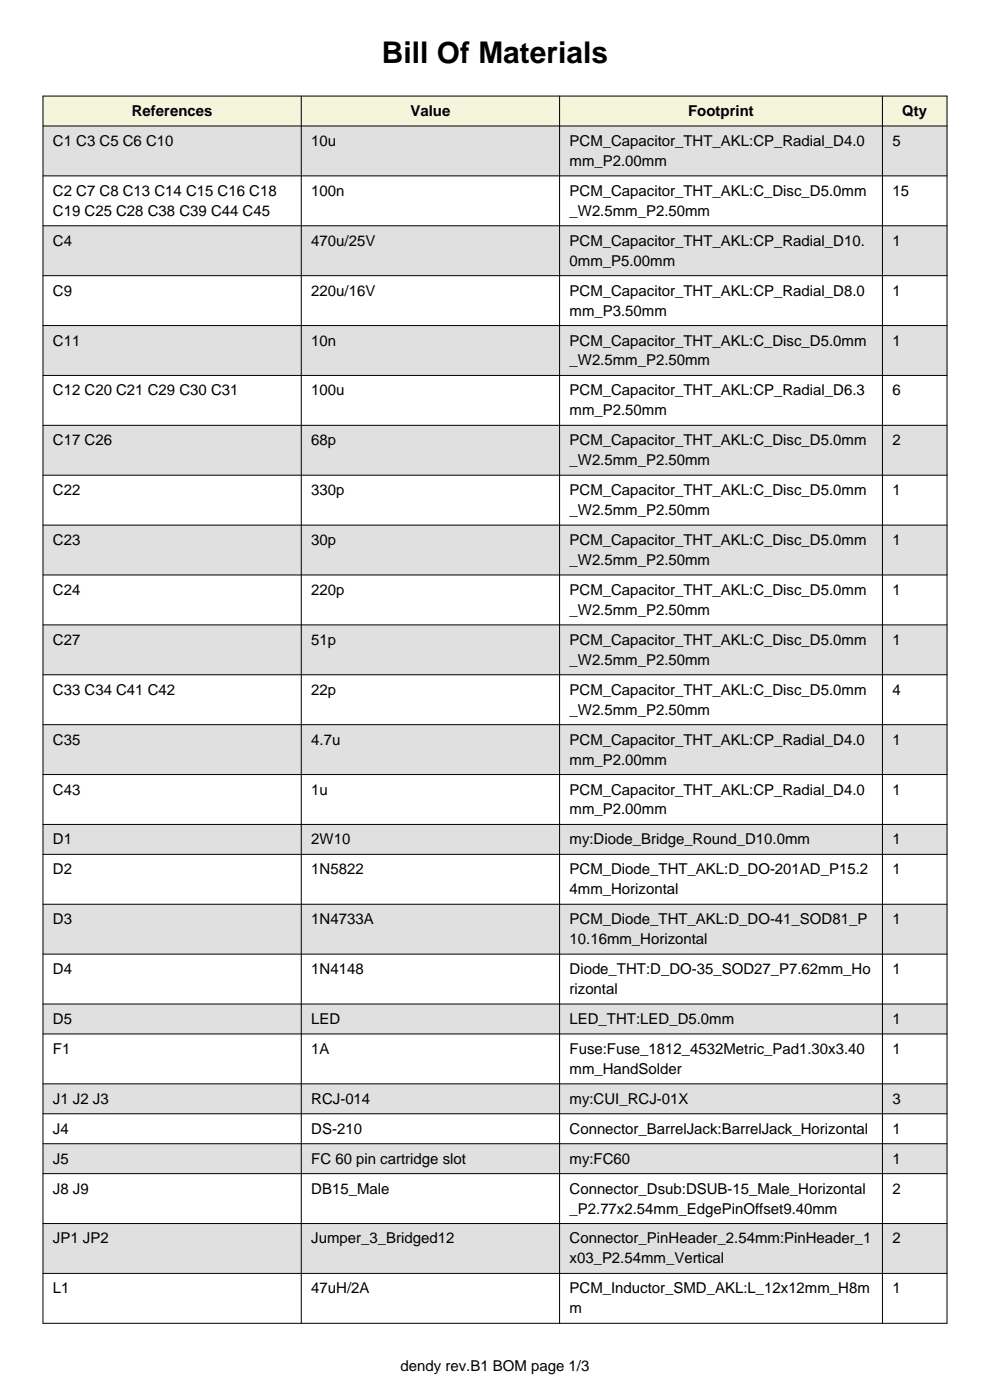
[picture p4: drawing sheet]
<svg xmlns="http://www.w3.org/2000/svg" width="210mm" height="297mm" viewBox="0 0 210 297" stroke-linecap="round" stroke-linejoin="round" font-family="sans-serif">
<defs><g id="words">
<text font-size="6.3" x="81" y="13.5">Bill Of Materials</text>
<g font-size="3.2">
<text x="28" y="24.6">References</text>
<text x="87.1" y="24.6">Value</text>
<text x="146" y="24.6">Footprint</text>
<text x="191.4" y="24.6">Qty</text>
<text x="11.2" y="31">C1 C3 C5 C6 C10</text>
<text x="66" y="31">10u</text>
<text x="120.8" y="31">PCM_Capacitor_THT_AKL:CP_Radial_D4.0</text>
<text x="120.8" y="35.2">mm_P2.00mm</text>
<text x="189.3" y="31">5</text>
<text x="11.2" y="41.5">C2 C7 C8 C13 C14 C15 C16 C18</text>
<text x="66" y="41.5">100n</text>
<text x="120.8" y="41.5">PCM_Capacitor_THT_AKL:C_Disc_D5.0mm</text>
<text x="189.3" y="41.5">15</text>
<text x="11.2" y="45.8">C19 C25 C28 C38 C39 C44 C45</text>
<text x="120.8" y="45.8">_W2.5mm_P2.50mm</text>
<text x="11.2" y="52.1">C4</text>
<text x="66" y="52.1">470u/25V</text>
<text x="120.8" y="52.1">PCM_Capacitor_THT_AKL:CP_Radial_D10.</text>
<text x="189.3" y="52.1">1</text>
<text x="120.8" y="56.4">0mm_P5.00mm</text>
<text x="11.2" y="62.7">C9</text>
<text x="66" y="62.7">220u/16V</text>
<text x="120.8" y="62.7">PCM_Capacitor_THT_AKL:CP_Radial_D8.0</text>
<text x="189.3" y="62.7">1</text>
<text x="120.8" y="66.9">mm_P3.50mm</text>
<text x="11.2" y="73.3">C11</text>
<text x="66" y="73.3">10n</text>
<text x="120.8" y="73.3">PCM_Capacitor_THT_AKL:C_Disc_D5.0mm</text>
<text x="120.8" y="77.5">_W2.5mm_P2.50mm</text>
<text x="189.3" y="73.3">1</text>
<text x="11.2" y="83.9">C12 C20 C21 C29 C30 C31</text>
<text x="66" y="83.9">100u</text>
<text x="120.8" y="83.9">PCM_Capacitor_THT_AKL:CP_Radial_D6.3</text>
<text x="189.3" y="83.9">6</text>
<text x="120.8" y="88.1">mm_P2.50mm</text>
<text x="11.2" y="94.5">C17 C26</text>
<text x="66" y="94.5">68p</text>
<text x="120.8" y="94.5">PCM_Capacitor_THT_AKL:C_Disc_D5.0mm</text>
<text x="189.3" y="94.5">2</text>
<text x="120.8" y="98.7">_W2.5mm_P2.50mm</text>
<text x="11.2" y="105">C22</text>
<text x="66" y="105">330p</text>
<text x="120.8" y="105">PCM_Capacitor_THT_AKL:C_Disc_D5.0mm</text>
<text x="189.3" y="105">1</text>
<text x="120.8" y="109.3">_W2.5mm_P2.50mm</text>
<text x="11.2" y="115.6">C23</text>
<text x="66" y="115.6">30p</text>
<text x="120.8" y="115.6">PCM_Capacitor_THT_AKL:C_Disc_D5.0mm</text>
<text x="120.8" y="119.9">_W2.5mm_P2.50mm</text>
<text x="189.3" y="115.6">1</text>
<text x="11.2" y="126.2">C24</text>
<text x="66" y="126.2">220p</text>
<text x="120.8" y="126.2">PCM_Capacitor_THT_AKL:C_Disc_D5.0mm</text>
<text x="120.8" y="130.4">_W2.5mm_P2.50mm</text>
<text x="189.3" y="126.2">1</text>
<text x="11.2" y="136.8">C27</text>
<text x="66" y="136.8">51p</text>
<text x="120.8" y="136.8">PCM_Capacitor_THT_AKL:C_Disc_D5.0mm</text>
<text x="189.3" y="136.8">1</text>
<text x="120.8" y="141">_W2.5mm_P2.50mm</text>
<text x="11.2" y="147.4">C33 C34 C41 C42</text>
<text x="66" y="147.4">22p</text>
<text x="120.8" y="147.4">PCM_Capacitor_THT_AKL:C_Disc_D5.0mm</text>
<text x="189.3" y="147.4">4</text>
<text x="120.8" y="151.6">_W2.5mm_P2.50mm</text>
<text x="11.2" y="158">C35</text>
<text x="66" y="158">4.7u</text>
<text x="120.8" y="158">PCM_Capacitor_THT_AKL:CP_Radial_D4.0</text>
<text x="189.3" y="158">1</text>
<text x="120.8" y="162.2">mm_P2.00mm</text>
<text x="11.2" y="168.5">C43</text>
<text x="66" y="168.5">1u</text>
<text x="120.8" y="168.5">PCM_Capacitor_THT_AKL:CP_Radial_D4.0</text>
<text x="120.8" y="172.8">mm_P2.00mm</text>
<text x="189.3" y="168.5">1</text>
<text x="11.2" y="179.1">D1</text>
<text x="66" y="179.1">2W10</text>
<text x="120.8" y="179.1">my:Diode_Bridge_Round_D10.0mm</text>
<text x="189.3" y="179.1">1</text>
<text x="11.2" y="185.5">D2</text>
<text x="66" y="185.5">1N5822</text>
<text x="120.8" y="185.5">PCM_Diode_THT_AKL:D_DO-201AD_P15.2</text>
<text x="189.3" y="185.5">1</text>
<text x="120.8" y="189.7">4mm_Horizontal</text>
<text x="11.2" y="196.1">D3</text>
<text x="66" y="196.1">1N4733A</text>
<text x="120.8" y="196.1">PCM_Diode_THT_AKL:D_DO-41_SOD81_P</text>
<text x="189.3" y="196.1">1</text>
<text x="120.8" y="200.3">10.16mm_Horizontal</text>
<text x="11.2" y="206.6">D4</text>
<text x="66" y="206.6">1N4148</text>
<text x="120.8" y="206.6">Diode_THT:D_DO-35_SOD27_P7.62mm_Ho</text>
<text x="189.3" y="206.6">1</text>
<text x="120.8" y="210.9">rizontal</text>
<text x="11.2" y="217.2">D5</text>
<text x="66" y="217.2">LED</text>
<text x="120.8" y="217.2">LED_THT:LED_D5.0mm</text>
<text x="189.3" y="217.2">1</text>
<text x="11.2" y="223.6">F1</text>
<text x="66" y="223.6">1A</text>
<text x="120.8" y="223.6">Fuse:Fuse_1812_4532Metric_Pad1.30x3.40</text>
<text x="120.8" y="227.8">mm_HandSolder</text>
<text x="189.3" y="223.6">1</text>
<text x="11.2" y="234.2">J1 J2 J3</text>
<text x="66" y="234.2">RCJ-014</text>
<text x="120.8" y="234.2">my:CUI_RCJ-01X</text>
<text x="189.3" y="234.2">3</text>
<text x="11.2" y="240.5">J4</text>
<text x="66" y="240.5">DS-210</text>
<text x="120.8" y="240.5">Connector_BarrelJack:BarrelJack_Horizontal</text>
<text x="189.3" y="240.5">1</text>
<text x="11.2" y="246.9">J5</text>
<text x="66" y="246.9">FC 60 pin cartridge slot</text>
<text x="120.8" y="246.9">my:FC60</text>
<text x="189.3" y="246.9">1</text>
<text x="11.2" y="253.2">J8 J9</text>
<text x="66" y="253.2">DB15_Male</text>
<text x="120.8" y="253.2">Connector_Dsub:DSUB-15_Male_Horizontal</text>
<text x="120.8" y="257.4">_P2.77x2.54mm_EdgePinOffset9.40mm</text>
<text x="189.3" y="253.2">2</text>
<text x="11.2" y="263.8">JP1 JP2</text>
<text x="66" y="263.8">Jumper_3_Bridged12</text>
<text x="120.8" y="263.8">Connector_PinHeader_2.54mm:PinHeader_1</text>
<text x="189.3" y="263.8">2</text>
<text x="120.8" y="268">x03_P2.54mm_Vertical</text>
<text x="11.2" y="274.4">L1</text>
<text x="66" y="274.4">47uH/2A</text>
<text x="120.8" y="274.4">PCM_Inductor_SMD_AKL:L_12x12mm_H8m</text>
<text x="189.3" y="274.4">1</text>
<text x="120.8" y="278.6">m</text>
<text x="85" y="290.9">dendy rev.B1 BOM page 1/3</text>
</g>
</g></defs>
<path d="M9.1 26.7h191.8v10.6h-191.8z" fill-rule="evenodd" fill="#e0e0e0"/>
<path d="M9.1 37.3h191.8v10.6h-191.8z" fill-rule="evenodd" fill="#fff"/>
<path d="M9.1 47.9h191.8v10.6h-191.8z" fill-rule="evenodd" fill="#e0e0e0"/>
<path d="M9.1 58.5h191.8v10.6h-191.8z" fill-rule="evenodd" fill="#fff"/>
<path d="M9.1 69.1h191.8v10.5h-191.8z" fill-rule="evenodd" fill="#e0e0e0"/>
<path d="M9.1 79.6h191.8v10.6h-191.8z" fill-rule="evenodd" fill="#fff"/>
<path d="M9.1 90.2h191.8v10.6h-191.8z" fill-rule="evenodd" fill="#e0e0e0"/>
<path d="M9.1 100.8h191.8v10.6h-191.8z" fill-rule="evenodd" fill="#fff"/>
<path d="M9.1 111.4h191.8v10.6h-191.8z" fill-rule="evenodd" fill="#e0e0e0"/>
<path d="M9.1 122h191.8v10.6h-191.8z" fill-rule="evenodd" fill="#fff"/>
<path d="M9.1 132.6h191.8v10.5h-191.8z" fill-rule="evenodd" fill="#e0e0e0"/>
<path d="M9.1 143.1h191.8v10.6h-191.8z" fill-rule="evenodd" fill="#fff"/>
<path d="M9.1 153.7h191.8v10.6h-191.8z" fill-rule="evenodd" fill="#e0e0e0"/>
<path d="M9.1 164.3h191.8v10.6h-191.8z" fill-rule="evenodd" fill="#fff"/>
<path d="M9.1 174.9h191.8v6.3h-191.8z" fill-rule="evenodd" fill="#e0e0e0"/>
<path d="M9.1 181.2h191.8v10.6h-191.8z" fill-rule="evenodd" fill="#fff"/>
<path d="M9.1 191.8h191.8v10.6h-191.8z" fill-rule="evenodd" fill="#e0e0e0"/>
<path d="M9.1 202.4h191.8v10.6h-191.8z" fill-rule="evenodd" fill="#fff"/>
<path d="M9.1 213h191.8v6.3h-191.8z" fill-rule="evenodd" fill="#e0e0e0"/>
<path d="M9.1 219.3h191.8v10.6h-191.8z" fill-rule="evenodd" fill="#fff"/>
<path d="M9.1 229.9h191.8v6.4h-191.8z" fill-rule="evenodd" fill="#e0e0e0"/>
<path d="M9.1 236.3h191.8v6.3h-191.8z" fill-rule="evenodd" fill="#fff"/>
<path d="M9.1 242.6h191.8v6.4h-191.8z" fill-rule="evenodd" fill="#e0e0e0"/>
<path d="M9.1 249h191.8v10.6h-191.8z" fill-rule="evenodd" fill="#fff"/>
<path d="M9.1 259.6h191.8v10.5h-191.8z" fill-rule="evenodd" fill="#e0e0e0"/>
<path d="M9.1 270.1h191.8v10.6h-191.8z" fill-rule="evenodd" fill="#fff"/>
<g fill="#f5f5dc">
<path d="M9.1 20.4h191.8v6.3h-191.8z" fill-rule="evenodd"/>
<path d="M11.2 21.4h50.6v4.3h-50.6z" fill-rule="evenodd"/>
<path d="M66 21.4h50.6v4.3h-50.6z" fill-rule="evenodd"/>
<path d="M120.8 21.4h64.3v4.3h-64.3z" fill-rule="evenodd"/>
<path d="M189.3 21.4h9.5v4.3h-9.5z" fill-rule="evenodd"/>
</g>
<g fill="none" stroke="#000" stroke-width=".21">
<path d="M9.1 20.4h191.8v260.3h-191.8zM9.1 26.7h191.8M9.1 37.3h191.8M63.9 20.4v260.3M118.7 20.4v260.3M187.2 20.4v260.3M9.1 47.9h191.8M9.1 58.5h191.8M9.1 69.1h191.8M9.1 79.6h191.8M9.1 90.2h191.8M9.1 100.8h191.8"/>
<path d="M9.1 111.4h191.8M9.1 122h191.8M9.1 132.6h191.8M9.1 143.1h191.8M9.1 153.7h191.8M9.1 164.3h191.8M9.1 174.9h191.8M9.1 181.2h191.8M9.1 191.8h191.8M9.1 202.4h191.8M9.1 213h191.8M9.1 219.3h191.8"/>
<path d="M9.1 229.9h191.8M9.1 236.3h191.8M9.1 242.6h191.8M9.1 249h191.8M9.1 259.6h191.8M9.1 270.1h191.8"/>
</g>
<use href="#words"/>
</svg>
